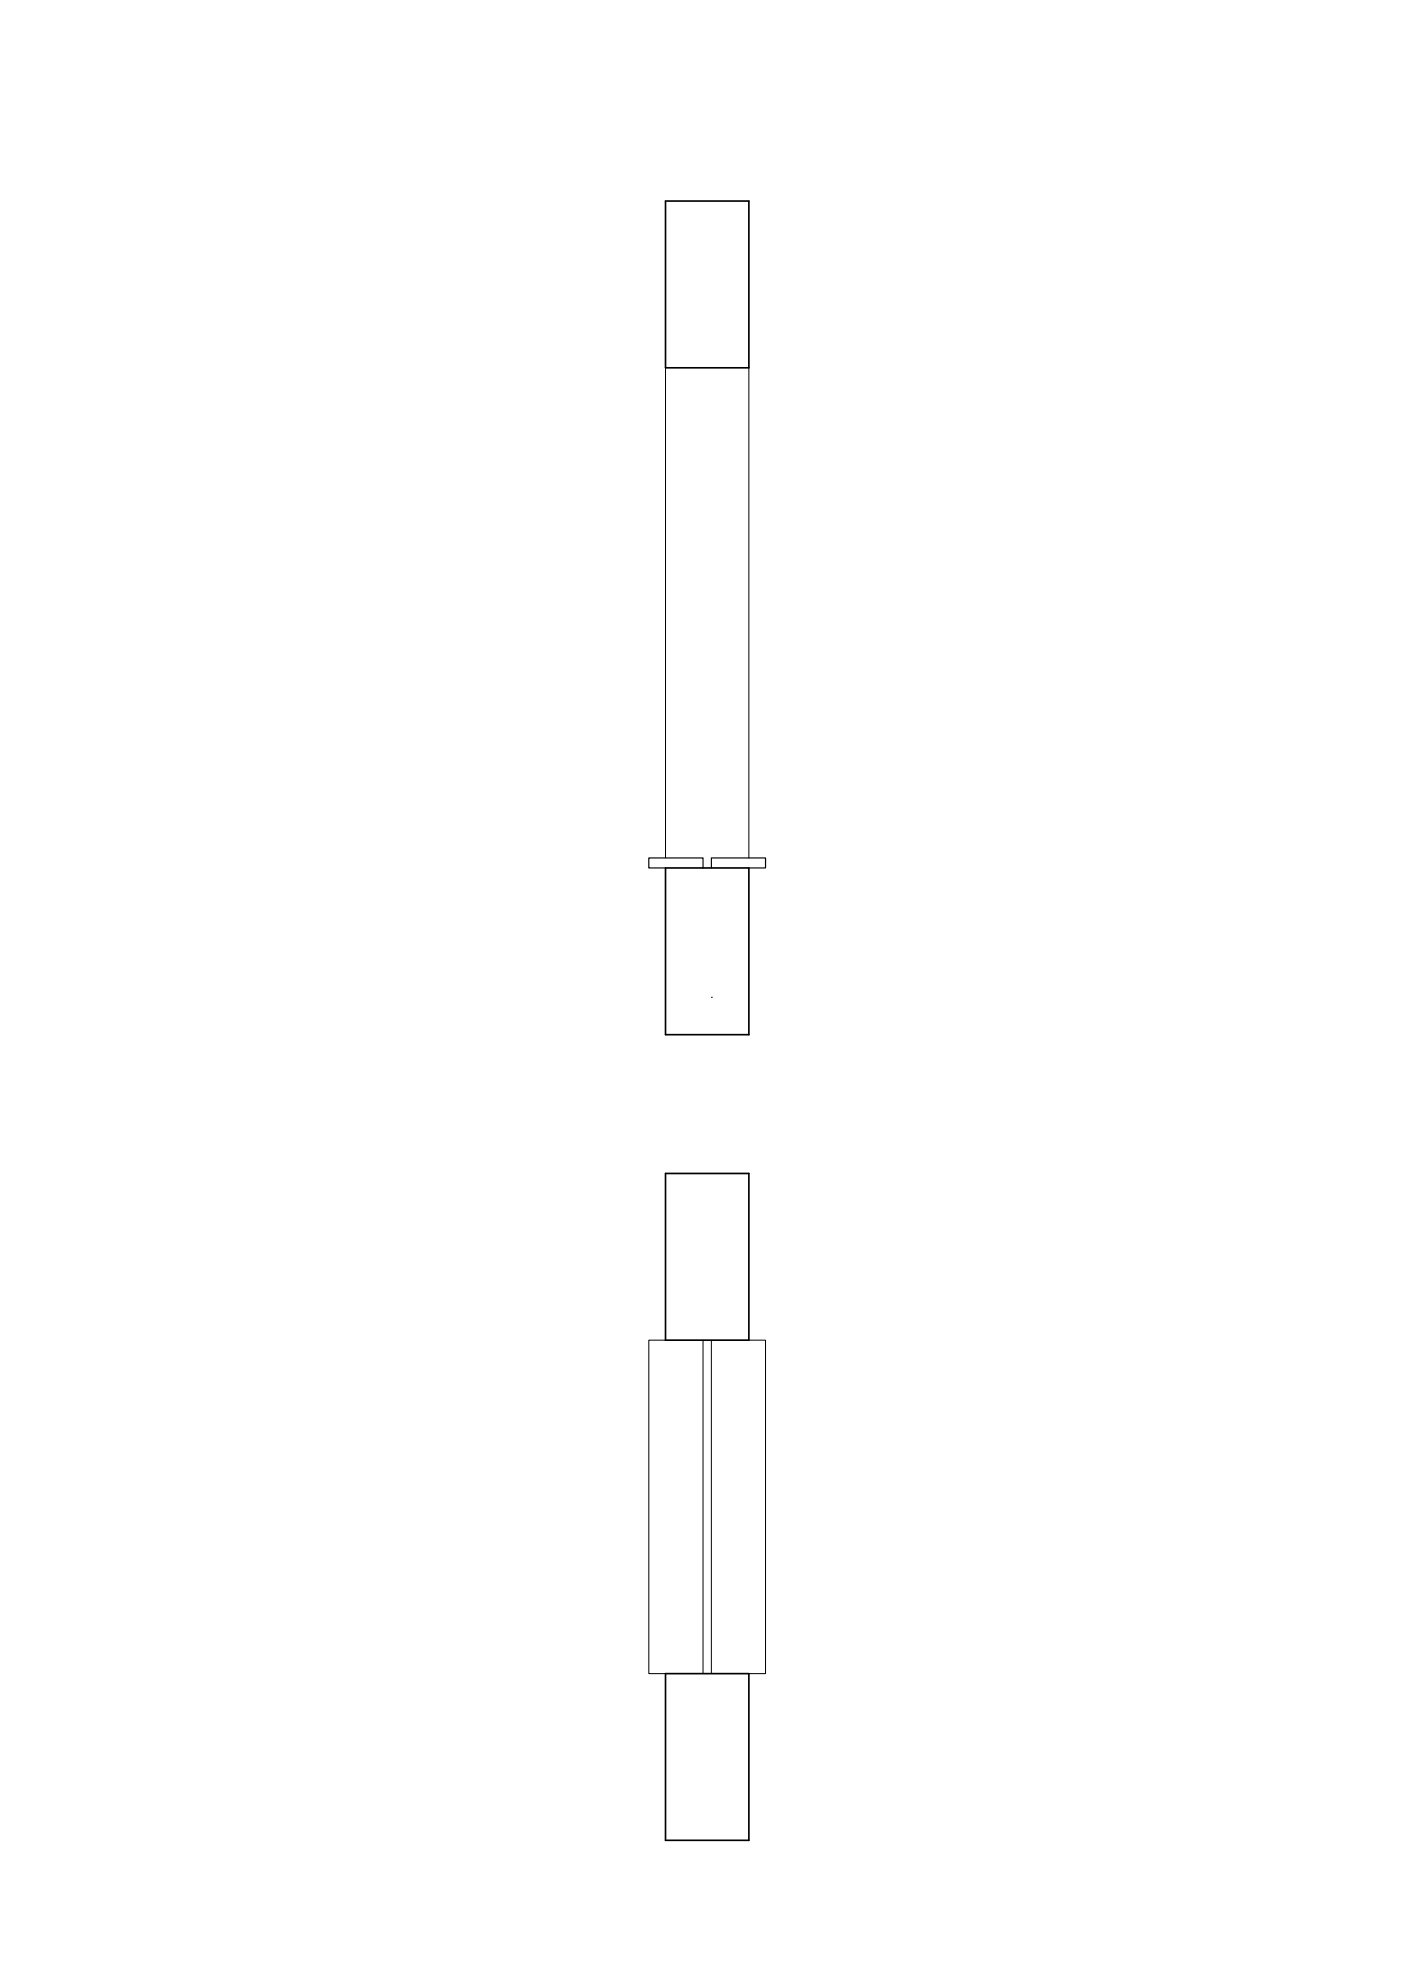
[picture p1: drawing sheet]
<svg xmlns="http://www.w3.org/2000/svg" width="420mm" height="594mm" viewBox="0 0 420 594" stroke-linecap="round" stroke-linejoin="round" font-family="sans-serif">
<!-- layer: MURO -->
<path d="M199.6 60.3h25v50h-25zM199.6 260.3h25v50h-25zM199.6 351.9h25v50h-25zM199.6 501.9h25v50h-25z" fill="none" stroke="#000" stroke-width=".5"/>
<!-- layer: LINEE PROIETTATE -->
<path d="M199.6 110.3v147M224.6 110.3v147M213.3 299.1h.1M199.6 401.9h-5v100h5M210.8 401.9v100M213.3 401.9v100M224.6 401.9h5v100h-5" fill="none" stroke="#000" stroke-width=".3"/>
<!-- layer: davanzale -->
<path d="M199.6 260.3h-5v-3h16.2v3M213.3 260.3v-3h16.3v3h-5" fill="none" stroke="#000" stroke-width=".35"/>
</svg>
